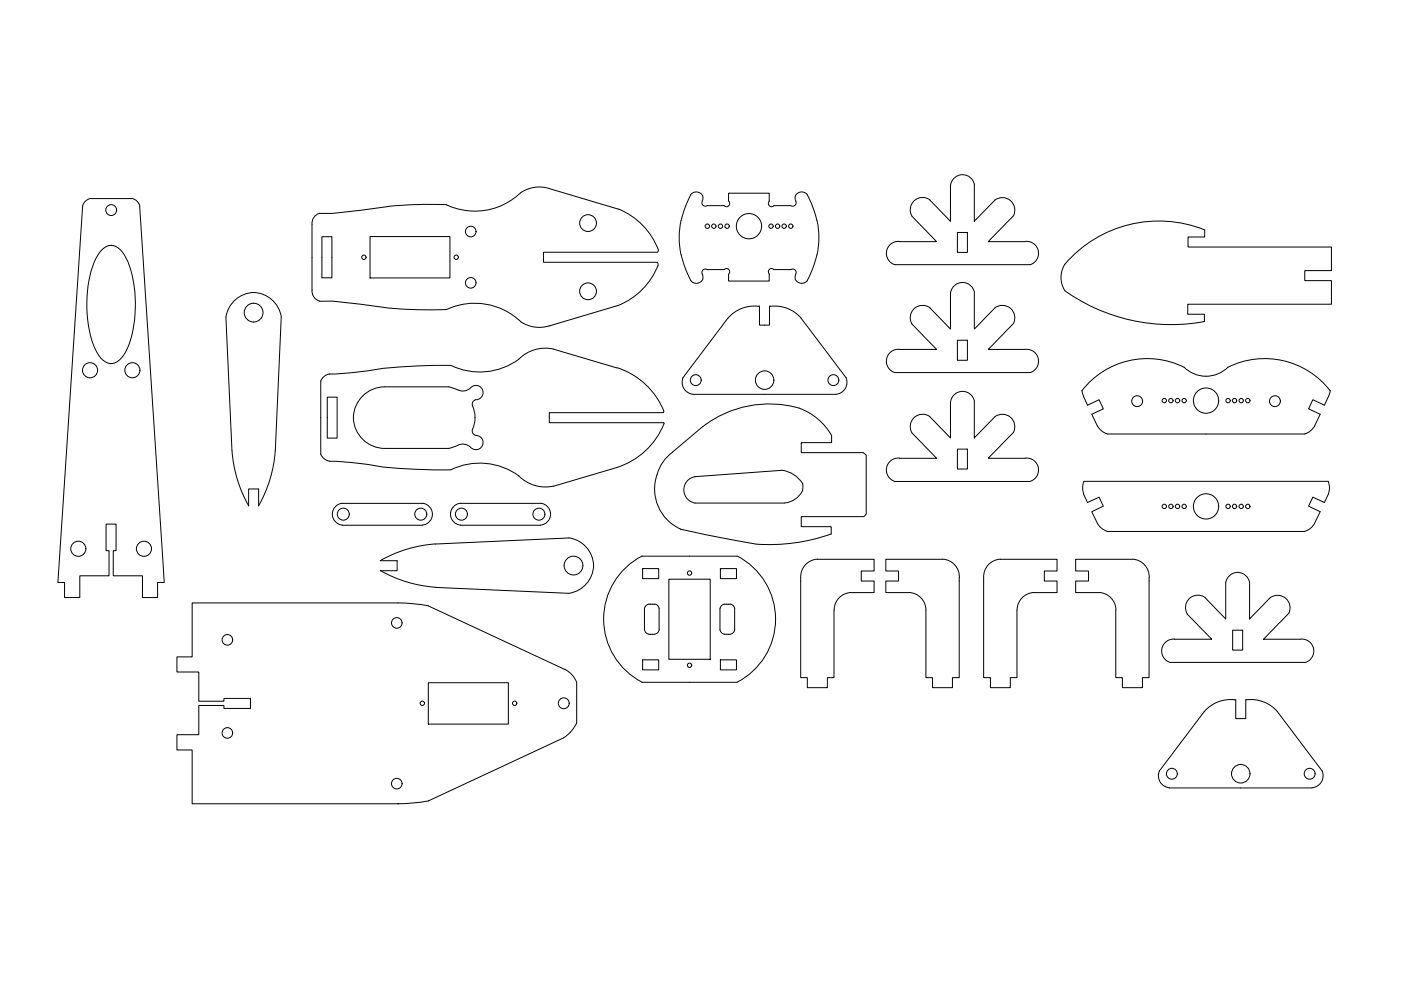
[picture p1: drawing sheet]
<svg xmlns="http://www.w3.org/2000/svg" width="420mm" height="297mm" viewBox="0 0 420 297" stroke-linecap="round" stroke-linejoin="round" font-family="sans-serif">
<!-- layer: 0 -->
<g fill="none" stroke="#000" stroke-width=".3">
<path d="M27.1 59.5h12.4M27.2 59.5l-1.6 .8-.8 1.5-7.3 110.8-.1 2h2v4.5h4.5v-6.5h8.8v-7.5h-.9v-8h3v8h-.8v7.5h8.7v6.5h4.6v-4.5h1.9l-7.3-112.8a2.89 2.89 0 0 0-2.4-2.3M164.7 56.5l20.8 6.2a21.4 21.4 0 0 1 11.9 12.2M164.7 56.5a9.8 9.8 0 0 0-9.9 2.5 19.7 19.7 0 0 1-20.8 2.4l-6.7-.1-6.8 .2-20.7 2.5-4-.1a3.1 3.1 0 0 0-2.2 3.4v19.6a3.2 3.2 0 0 0 2.2 3.4h4l8.3 .9a122.2 122.2 0 0 0 25.9 1.6M207.2 58.3a1.99 1.99 0 0 1 2.6-.6 1.99 1.99 0 0 1 .8 2.5M207.2 58.3l-1.5 3.3-1.4 4.5M238.5 58.7l-.1 .8 .3 .7M242 58.3l1.6 3.3 1.4 4.5M242.1 58.3a2.18 2.18 0 0 0-3.6 .4M278.9 59.9a3.7 3.7 0 0 0-4.7 .2 3.7 3.7 0 0 0-.7 4.7M285 55.5v10.8l-6.1-6.3M285.1 55.4a3.6 3.6 0 0 1 3.6-3 3.6 3.6 0 0 1 3.5 3"/>
<path d="M292.2 55.5v10.8l6.2-6.4a3.7 3.7 0 0 1 4.6 .2 3.7 3.7 0 0 1 .9 4.6l-7.5 7.7h11.1M30.6 74.8a3.5 3.5 0 0 1 5.5 0 22.1 22.1 0 0 1 4.3 12.7 35 35 0 0 1-2.8 18.1 5.3 5.3 0 0 1-4.6 3.4 6.3 6.3 0 0 1-4.5-4.5 36.7 36.7 0 0 1 .3-27zM96.5 71h3v12.3h-3zM111 70.9h23.9v12.4h-23.9zM197.1 78.6l.2 .9M197.3 79.5a21.4 21.4 0 0 1-11.8 12l-20.8 6.2a9.8 9.8 0 0 1-9.7-2.3 19.9 19.9 0 0 0-21-2.6M197.5 74.9l-.4 .7h-34.1v3h34.1M204.3 66.1a23.5 23.5 0 0 0 0 10.3M204.3 76.4l1.4 4.4 1.5 3.4M210.6 60.3a1.04 1.04 0 0 0 .2 1.2 1.04 1.04 0 0 0 1.3 .1M212.1 61.6h5M218.5 60.3v-2.4h12.2v2.4"/>
<path d="M218.5 60.2a.97 .97 0 0 1 .1 1.4 .97 .97 0 0 1-1.4 0M230.8 60.2a.97 .97 0 0 0-.1 1.4 .97 .97 0 0 0 1.4 0h5.1a1.04 1.04 0 0 0 1.2-.1 1.04 1.04 0 0 0 .2-1.2M245 76.4l-1.4 4.4-1.6 3.4M245 66.1a23.5 23.5 0 0 1 0 10.3M269.7 72.4a3.6 3.6 0 0 0-3.8 2.8 3.6 3.6 0 0 0 2.4 4.1h40.6M273.5 64.9l7.4 7.5h-11.2M287.1 69.7h3v5.9h-3zM307.6 72.4a3.6 3.6 0 0 1 3.8 2.8 3.6 3.6 0 0 1-2.4 4.1M320.8 77.6a37.1 37.1 0 0 1 40.5-8.7v2.1h-5v3h43v7.1h-8v3h8v7.1h-43.1v3h5v2.2a55.1 55.1 0 0 1-41.9-9.3 7.4 7.4 0 0 1 1.5-9.5zM76.1 87.7a8.7 8.7 0 0 0-8.3 7.4l1.8 40a39.2 39.2 0 0 0 5 16.5M76.1 87.7a8.6 8.6 0 0 1 8.2 7.4l-1.7 40a38.9 38.9 0 0 1-5 16.5M210.8 83.7a2.18 2.18 0 0 1-3.6 .5"/>
<path d="M212.1 80.8h5M212.1 80.8a1.1 1.1 0 0 0-1.4 .3 1.1 1.1 0 0 0 .1 1.4l-.1 1.2M217.2 80.8a.97 .97 0 0 1 1.4 0 .97 .97 0 0 1-.1 1.4M218.3 95.4l-13.5 17.8a3.6 3.6 0 0 0 3.1 5h42.8a3.6 3.6 0 0 0 3-5l-13.4-17.8M218.5 82.2v2h12.2v-2M227.5 91.8a10.4 10.4 0 0 0-9.2 3.6M227.5 91.8h.3M230.8 82.2a.97 .97 0 0 1-.1-1.4 .97 .97 0 0 1 1.4 0h5a1.12 1.12 0 0 1 1.5 .3 1.12 1.12 0 0 1-.1 1.4v1.2M231 91.8h-.2v5.7h-3v-5.6M231 91.8a10.4 10.4 0 0 1 9.3 3.6M238.5 83.7a2.18 2.18 0 0 0 3.6 .5M278.9 92.3a3.7 3.7 0 0 0-4.7 .2 3.7 3.7 0 0 0-.7 4.6l7.4 7.6h-11.2"/>
<path d="M285 87.8v10.8l-6.1-6.3M285.1 87.7a3.6 3.6 0 0 1 3.6-3 3.6 3.6 0 0 1 3.5 3M292.2 87.8v10.8l6.2-6.3M298.4 92.2a3.7 3.7 0 0 1 4.6 .2 3.7 3.7 0 0 1 .9 4.6M303.9 97l-7.5 7.7h11.2a3.6 3.6 0 0 1 3.8 2.9 3.6 3.6 0 0 1-2.4 4.1M98.1 119h3v12.3h-3zM115.4 116h19.1M115.4 116a9.2 9.2 0 0 0-9.4 9.2 9.2 9.2 0 0 0 9.4 9.2M134.5 115.9l1 .3a9.5 9.5 0 0 0 4.1 .9l1.5-.8M141.1 116.3a2.14 2.14 0 0 1 3.6 .5 2.14 2.14 0 0 1-2.1 3M142.6 119.9a1.33 1.33 0 0 0-.9 1.6M166 104.6l19 5.7"/>
<path d="M166 104.6a11.2 11.2 0 0 0-10.4 3.1 19.8 19.8 0 0 1-20.4 1.8 151.7 151.7 0 0 0-25 1.7l-9.5 .9a3.7 3.7 0 0 0-4.5 2.1v21.9l1 1.4a4.3 4.3 0 0 0 3.5 .8l9.5 .9a129.3 129.3 0 0 0 25 1.6M185 110.2a22.6 22.6 0 0 1 14.1 13M269.7 104.7a3.6 3.6 0 0 0-3.8 2.9 3.6 3.6 0 0 0 2.4 4.1h40.6M287.1 102h3v6h-3zM324.4 117.1a24.8 24.8 0 0 1 30.7-7 9.3 9.3 0 0 0 13.2 0 24.9 24.9 0 0 1 30.7 7l-.6 1.8M324.5 117.1l.5 1.8M325 118.9l1.2 2.6 3.4-1.7 1.3 2.8-3.5 1.6 1.7 3.5M398.4 118.9l-1.2 2.6-3.5-1.7-1.3 2.8 3.5 1.6-1.7 3.5M141.1 134a3.6 3.6 0 0 0-4.7-.1l-1.9 .5h-19.1M141.7 121.5a8.4 8.4 0 0 1 0 7.3M141.7 128.8a1.33 1.33 0 0 0 .9 1.7M142.6 130.5a2.14 2.14 0 0 1 2.1 3 2.14 2.14 0 0 1-3.6 .5"/>
<path d="M199 126.6l.1 .2a22 22 0 0 1-14.1 13.3l-19 5.7M199 123.3l-.1 .4h-34.2v3h34.2M201.7 135.5a12.1 12.1 0 0 0-4.6 6.7M249.4 130.6v2.1h-9.1v3h18.6l.9 .7v17.7l-.7 .8h-18.8v3h9v2.2a55.9 55.9 0 0 1-22.4 3M249.4 130.5a18.4 18.4 0 0 0-15.1-9.2 32.7 32.7 0 0 0-23.6 6.6l-9 7.6M269.7 137.3a3.6 3.6 0 0 0-3.8 2.9 3.6 3.6 0 0 0 2.4 4.1M278.9 124.9a3.7 3.7 0 0 0-4.7 .2 3.7 3.7 0 0 0-.7 4.7l7.4 7.6h-11.2M287.1 134.6h3v6h-3zM292.2 120.4v10.9l6.2-6.4a3.7 3.7 0 0 1 4.6 .2 3.7 3.7 0 0 1 .9 4.5l-7.5 7.8h11.1M292.2 120.4a3.6 3.6 0 0 0-3.6-3.1 3.6 3.6 0 0 0-3.6 3.1v10.9l-6.1-6.4M307.6 137.3a3.6 3.6 0 0 1 3.8 2.9 3.6 3.6 0 0 1-2.4 4.1M329.1 127.7l1.3 1.5 1.7 .9h59.2l1.7-.9 1.2-1.5"/>
<path d="M74.6 151.6v-5h3v5M102.6 157.4h24.1M102.6 157.4a3.3 3.3 0 0 1-2.9-3.3 3.3 3.3 0 0 1 2.9-3.2l24.1-.1a3.3 3.3 0 0 1 3 3.3 3.3 3.3 0 0 1-3 3.3M135.2 140.8a19.7 19.7 0 0 1 22 3.2 11.3 11.3 0 0 0 8.8 1.7M138.1 150.9h24M138.1 157.4h24M138.1 150.8a3.3 3.3 0 0 0-3 3.3 3.3 3.3 0 0 0 3 3.3M162.1 150.8a3.3 3.3 0 0 1 3 3.3 3.3 3.3 0 0 1-3 3.3M197.1 142.2a13.1 13.1 0 0 0 7 16.4M204.1 158.6l7.6 1.7 15.1 2.8M240.7 145a4.2 4.2 0 0 1-2.2 4.6l-1.5 .8-1.7 .4M240.8 145a8.8 8.8 0 0 0-6.3-4.1l-26.1 2a4 4 0 0 0-3.3 3.9 4 4 0 0 0 3.4 4h26.8"/>
<path d="M268.3 144.3h40.6M325 148.1l1.2 2.5 3.4-1.6 1.3 2.7-3.5 1.7 1.7 3.5M325 144.3h73.3M325.1 144.3l-.4 2.1 .3 1.7M329.1 156.9l1.3 1.5 1.7 .9M332.1 159.3h59.2M394.2 156.9l-1.2 1.5-1.7 .9M398.3 144.3l.4 2.1-.3 1.7M398.4 148.1l-1.2 2.5-3.5-1.6-1.3 2.7 3.5 1.7-1.7 3.5M114 168.1h5.1v3h-5.1M170.6 161.2l-40 1.8a38.9 38.9 0 0 0-16.6 5M170.6 161.2a8.4 8.4 0 0 1 7.4 8.3 8.4 8.4 0 0 1-7.4 8.3l-40-1.7a40.1 40.1 0 0 1-16.6-5.1"/>
<path d="M192.5 166.7h28.5M192.6 166.7a21.3 21.3 0 0 0 0 37.8M192.7 170.4h4.8v3h-4.8zM200.6 173.6h12.4v24h-12.4zM216 170.4h4.9v3h-4.9zM221.1 166.7a21.3 21.3 0 0 1 0 37.8M245.1 167.6h17v3.6h-3.8v3h3.8v3.4h-6.9M245.1 167.6a5.5 5.5 0 0 0-5 6.6v28.9h2v3h6v-3h2v-20.2M255.2 177.6a5.3 5.3 0 0 0-5 5.3M282.7 167.6h-17v3.6h3.8v3h-3.8v3.4h6.9M282.7 167.6a5.4 5.4 0 0 1 5 6.6v28.9h-2.1v3h-5.9v-3h-2v-20.2a5.3 5.3 0 0 0-5-5.3M300 167.6a5.5 5.5 0 0 0-5 6.6v28.9h2v3h6v-3h2v-20.2a5.4 5.4 0 0 1 5-5.3h7v-3.4h-3.8v-3h3.8v-3.6h-17"/>
<path d="M329.6 177.6a5.3 5.3 0 0 1 5.1 5.3M339.6 167.6h-17v3.6h3.8v3h-3.8v3.4h7M339.6 167.6a5.3 5.3 0 0 1 5 5.5M344.6 173.1v30h-2v3h-6v-3h-2v-20.2M361.4 179.1a3.7 3.7 0 0 0-4.7 .3 3.7 3.7 0 0 0-.6 4.6M367.6 174.6a3.6 3.6 0 0 1 3.6-3 3.6 3.6 0 0 1 3.5 3M367.6 174.7v10.8l-6.2-6.3M374.7 174.7v10.8l6.2-6.3a3.7 3.7 0 0 1 4.7 .1 3.7 3.7 0 0 1 .9 4.6M119.3 180.7h-61.7v16.2h-4.5v4.5h6.5v8.8h7.6v-.9h7.9v3h-7.9v-.8h-7.6v8.7h-6.5v4.6h4.5v16.1h61.7M119.3 180.7l4.6 .2 4.6 .7M128.5 181.6l40.9 19a6.5 6.5 0 0 1 3.5 4.4v11.7M192.7 197.8h4.8v3h-4.8z"/>
<path d="M193.3 182.5v6.3M193.3 188.7l.6 1.1a3.2 3.2 0 0 0 3.2 0l.6-1.1M194.6 181.1h1.7M194.7 181.1l-1.1 .6-.3 .7M196.3 181.1l1.1 .6 .3 .7M197.7 182.5v6.3M215.9 182.5v6.3M215.9 188.7l.3 .8 .7 .5 2.1 .1M216 197.8h4.9v3h-4.9zM217.3 181.1l-1.1 .6-.3 .7M217.3 181.1h1.7M219 181.1l1 .6 .3 .7"/>
<path d="M220.3 182.5v6.3M220.3 188.7l-.3 .8-1 .6M352.3 191.6a3.6 3.6 0 0 0-3.9 2.8 3.6 3.6 0 0 0 2.5 4.1h40.6M356 184.1l7.4 7.5h-11.2M369.7 188.9h3v6h-3zM386.4 183.9l-7.5 7.7h11.2M390.1 191.6a3.6 3.6 0 0 1 3.8 2.8 3.6 3.6 0 0 1-2.4 4.1M128.5 204.6h24v12.4h-24zM171 219.5h.1M173 216.6a10.6 10.6 0 0 1-3.9 4.5M192.5 204.5h28.5M370.3 209.8h.3v5.6h3l.1-5.7a10.7 10.7 0 0 1 9.4 3.6l13.4 17.8a3.6 3.6 0 0 1-3 5"/>
<path d="M370.4 209.8a10.5 10.5 0 0 0-9.3 3.5l-13.4 17.8a3.6 3.6 0 0 0 3 5M169.1 221.1l-40.6 19M350.7 236.2h42.8M119.3 240.9h.1M128.5 240.1l-4.6 .6-4.6 .2"/>
<circle cx="33.4" cy="63" r="1.63"/>
<circle cx="109.1" cy="77.1" r=".66"/>
<circle cx="136.8" cy="77.1" r=".66"/>
<circle cx="141.2" cy="69.4" r="1.59"/>
<circle cx="176.4" cy="66.9" r="2.52"/>
<circle cx="212.1" cy="67.8" r=".66"/>
<circle cx="214.1" cy="67.8" r=".66"/>
<circle cx="216.1" cy="67.8" r=".66"/>
<circle cx="218.1" cy="67.8" r=".66"/>
<circle cx="224.6" cy="67.8" r="3.8"/>
<circle cx="231.2" cy="67.8" r=".66"/>
<circle cx="233.2" cy="67.8" r=".66"/>
<circle cx="235.2" cy="67.8" r=".66"/>
<circle cx="237.1" cy="67.8" r=".66"/>
<circle cx="76.1" cy="93.7" r="2.82"/>
<circle cx="141.2" cy="84.8" r="1.59"/>
<circle cx="176.4" cy="87.3" r="2.52"/>
<circle cx="27" cy="111" r="2.27"/>
<circle cx="39.7" cy="111" r="2.27"/>
<circle cx="208.7" cy="113.9" r="1.63"/>
<circle cx="229.3" cy="113.9" r="2.77"/>
<circle cx="249.9" cy="113.9" r="1.63"/>
<circle cx="341" cy="120.2" r="1.63"/>
<circle cx="349.2" cy="120.1" r=".66"/>
<circle cx="351.1" cy="120.1" r=".66"/>
<circle cx="353.1" cy="120.1" r=".66"/>
<circle cx="355.1" cy="120.1" r=".66"/>
<circle cx="361.7" cy="120.1" r="3.8"/>
<circle cx="368.3" cy="120.1" r=".66"/>
<circle cx="370.2" cy="120.1" r=".66"/>
<circle cx="372.2" cy="120.1" r=".66"/>
<circle cx="374.2" cy="120.1" r=".66"/>
<circle cx="382.3" cy="120.2" r="1.63"/>
<circle cx="102.9" cy="154.1" r="1.8"/>
<circle cx="126.2" cy="154.1" r="1.8"/>
<circle cx="138.4" cy="154.1" r="1.8"/>
<circle cx="161.6" cy="154.1" r="1.8"/>
<circle cx="349.2" cy="151.8" r=".66"/>
<circle cx="351.1" cy="151.8" r=".66"/>
<circle cx="353.1" cy="151.8" r=".66"/>
<circle cx="355.1" cy="151.8" r=".66"/>
<circle cx="361.7" cy="151.8" r="3.8"/>
<circle cx="368.3" cy="151.8" r=".66"/>
<circle cx="370.2" cy="151.8" r=".66"/>
<circle cx="372.2" cy="151.8" r=".66"/>
<circle cx="374.2" cy="151.8" r=".66"/>
<circle cx="23.5" cy="164.5" r="2.27"/>
<circle cx="43.2" cy="164.5" r="2.27"/>
<circle cx="172" cy="169.5" r="2.82"/>
<circle cx="206.8" cy="171.8" r=".66"/>
<circle cx="68.2" cy="191.8" r="1.59"/>
<circle cx="119" cy="186.7" r="1.59"/>
<circle cx="206.8" cy="199.4" r=".66"/>
<circle cx="68.2" cy="219.7" r="1.59"/>
<circle cx="126.7" cy="210.8" r=".66"/>
<circle cx="154.3" cy="210.8" r=".66"/>
<circle cx="169.1" cy="210.8" r="1.63"/>
<circle cx="119" cy="234.9" r="1.59"/>
<circle cx="351.4" cy="231.9" r="1.63"/>
<circle cx="372.1" cy="231.9" r="2.77"/>
<circle cx="392.8" cy="231.9" r="1.63"/>
</g>
</svg>
